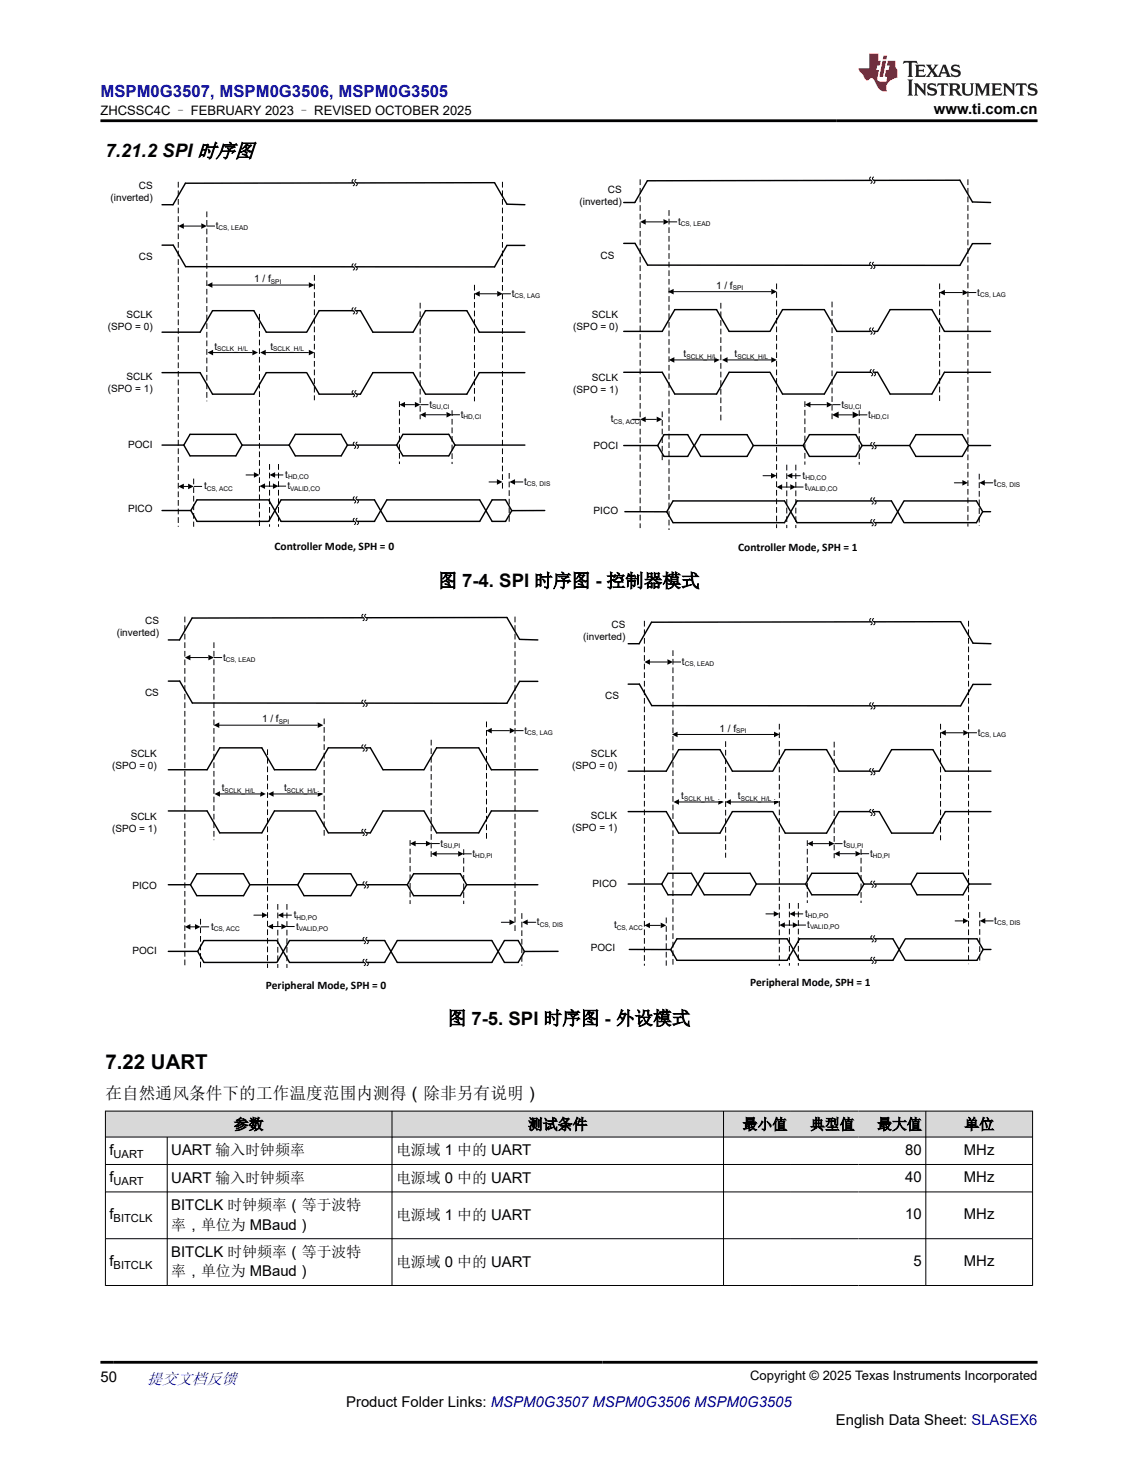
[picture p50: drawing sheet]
<svg xmlns="http://www.w3.org/2000/svg" width="216mm" height="279mm" viewBox="0 0 216 279" stroke-linecap="round" stroke-linejoin="round" font-family="sans-serif">
<defs><g id="words">
<text font-size="3.9" x="20" y="202.8">7.22 UART</text>
<g font-size="3.5">
<text x="20" y="29.8">7.21.2 SPI 时序图</text>
<text x="83.2" y="111.4">图 7-4. SPI 时序图 - 控制器模式</text>
<text x="84.9" y="194.4">图 7-5. SPI 时序图 - 外设模式</text>
</g>
<text font-size="3.2" fill="#00f" x="19.1" y="18.3">MSPM0G3507, MSPM0G3506, MSPM0G3505</text>
<text font-size="3.2" x="20" y="208.6">在自然通风条件下的工作温度范围内测得（除非另有说明）</text>
<text font-size="3" fill="#00f" x="27.9" y="262.4">提交文档反馈</text>
<g font-size="2.8">
<text x="177.2" y="21.7">www.ti.com.cn</text>
<text x="44.4" y="214.2">参数</text>
<text x="100.2" y="214.2">测试条件</text>
<text x="140.9" y="214.2">最小值</text>
<text x="153.7" y="214.2">典型值</text>
<text x="166.4" y="214.2">最大值</text>
<text x="183" y="214.2">单位</text>
<text x="20.8" y="219">f</text>
<text x="32.5" y="219.2">UART 输入时钟频率</text>
<text x="75.1" y="219.2">电源域 1 中的 UART</text>
<text x="171.7" y="219">80</text>
<text x="182.9" y="219">MHz</text>
<text x="20.8" y="224.2">f</text>
<text x="32.5" y="224.4">UART 输入时钟频率</text>
<text x="75.1" y="224.4">电源域 0 中的 UART</text>
<text x="171.7" y="224.2">40</text>
<text x="182.9" y="224.2">MHz</text>
<text x="20.8" y="231.3">f</text>
<text x="32.5" y="229.6">BITCLK 时钟频率（等于波特</text>
<text x="32.5" y="233.2">率，单位为 MBaud）</text>
<text x="75.1" y="231.4">电源域 1 中的 UART</text>
<text x="171.7" y="231.3">10</text>
<text x="182.9" y="231.3">MHz</text>
<text x="32.5" y="238.4">BITCLK 时钟频率（等于波特</text>
<text x="20.8" y="240.1">f</text>
<text x="32.5" y="242.1">率，单位为 MBaud）</text>
<text x="75.1" y="240.3">电源域 0 中的 UART</text>
<text x="173.3" y="240.1">5</text>
<text x="182.9" y="240.1">MHz</text>
<text x="19.1" y="262.1">50</text>
<text x="65.7" y="266.9">Product Folder Links: MSPM0G3507 MSPM0G3506 MSPM0G3505</text>
<text x="158.6" y="270.3">English Data Sheet: SLASEX6</text>
</g>
<g font-size="2.5">
<text x="19.1" y="21.8">ZHCSSC4C – FEBRUARY 2023 – REVISED OCTOBER 2025</text>
<text x="142.3" y="261.8">Copyright © 2025 Texas Instruments Incorporated</text>
</g>
<g font-size="2.2">
<text x="52.1" y="104.4">Controller Mode, SPH = 0</text>
<text x="140" y="104.4">Controller Mode, SPH = 1</text>
<text x="50.5" y="187.5">Peripheral Mode, SPH = 0</text>
<text x="142.4" y="186.9">Peripheral Mode, SPH = 1</text>
</g>
<g font-size="2.1">
<text x="21.6" y="219.6">UART</text>
<text x="21.6" y="224.8">UART</text>
<text x="21.6" y="231.8">BITCLK</text>
<text x="21.6" y="240.7">BITCLK</text>
</g>
<g font-size="1.9">
<text x="26.4" y="35.9">CS</text>
<text x="21" y="38.2">(inverted)</text>
<text x="109.9" y="38.9">(inverted)</text>
<text x="115.3" y="36.6">CS</text>
<text x="40.9" y="43.4">t</text>
<text x="128.6" y="42.7">t</text>
<text x="26.4" y="49.4">CS</text>
<text x="48.2" y="53.5">1 / f</text>
<text x="113.9" y="49">CS</text>
<text x="97.1" y="56.3">t</text>
<text x="135.8" y="54.8">1 / f</text>
<text x="185.4" y="56.1">t</text>
<text x="20.4" y="62.7">(SPO = 0)</text>
<text x="24" y="60.4">SCLK</text>
<text x="108.8" y="62.7">(SPO = 0)</text>
<text x="112.3" y="60.4">SCLK</text>
<text x="40.7" y="66.4">t</text>
<text x="51.3" y="66.3">t</text>
<text x="129.7" y="67.7">t</text>
<text x="139.4" y="67.7">t</text>
<text x="20.4" y="74.4">(SPO = 1)</text>
<text x="24" y="72.2">SCLK</text>
<text x="81.5" y="77.3">t</text>
<text x="108.8" y="74.5">(SPO = 1)</text>
<text x="112.3" y="72.3">SCLK</text>
<text x="159.6" y="77.3">t</text>
<text x="87.4" y="79.2">t</text>
<text x="115.9" y="80.1">t</text>
<text x="164.7" y="79.3">t</text>
<text x="24.3" y="85">POCI</text>
<text x="112.6" y="85.2">POCI</text>
<text x="38.7" y="92.8">t</text>
<text x="54.1" y="90.7">t</text>
<text x="54.5" y="92.8">t</text>
<text x="99.4" y="92">t</text>
<text x="152.3" y="90.8">t</text>
<text x="152.7" y="93">t</text>
<text x="188.6" y="92.2">t</text>
<text x="24.3" y="97.1">PICO</text>
<text x="112.6" y="97.5">PICO</text>
<text x="27.5" y="118.4">CS</text>
<text x="116" y="119.2">CS</text>
<text x="22.2" y="120.7">(inverted)</text>
<text x="42.3" y="125.3">t</text>
<text x="110.6" y="121.4">(inverted)</text>
<text x="129.4" y="126.1">t</text>
<text x="27.5" y="132.1">CS</text>
<text x="49.7" y="137">1 / f</text>
<text x="114.8" y="132.6">CS</text>
<text x="24.8" y="143.6">SCLK</text>
<text x="99.5" y="139.2">t</text>
<text x="112.1" y="143.6">SCLK</text>
<text x="136.5" y="138.8">1 / f</text>
<text x="185.5" y="139.6">t</text>
<text x="21.3" y="145.9">(SPO = 0)</text>
<text x="108.6" y="145.9">(SPO = 0)</text>
<text x="24.8" y="155.6">SCLK</text>
<text x="42.1" y="150.1">t</text>
<text x="53.9" y="150.1">t</text>
<text x="112.1" y="155.4">SCLK</text>
<text x="129.3" y="151.6">t</text>
<text x="140" y="151.6">t</text>
<text x="21.3" y="157.9">(SPO = 1)</text>
<text x="83.6" y="160.6">t</text>
<text x="108.6" y="157.7">(SPO = 1)</text>
<text x="160" y="160.6">t</text>
<text x="89.6" y="162.5">t</text>
<text x="165.1" y="162.5">t</text>
<text x="25.1" y="168.7">PICO</text>
<text x="112.4" y="168.2">PICO</text>
<text x="152.7" y="173.9">t</text>
<text x="40" y="176.4">t</text>
<text x="55.7" y="174.2">t</text>
<text x="56.2" y="176.3">t</text>
<text x="101.9" y="175.5">t</text>
<text x="116.5" y="176.1">t</text>
<text x="153.2" y="176">t</text>
<text x="188.6" y="175.2">t</text>
<text x="25.1" y="181">POCI</text>
<text x="112.1" y="180.4">POCI</text>
</g>
<g font-size="1.2">
<text x="41.5" y="43.7">CS, LEAD</text>
<text x="129.2" y="42.9">CS, LEAD</text>
<text x="51.4" y="53.8">SPI</text>
<text x="97.6" y="56.6">CS, LAG</text>
<text x="139" y="55">SPI</text>
<text x="185.9" y="56.3">CS, LAG</text>
<text x="41.2" y="66.6">SCLK_H/L</text>
<text x="51.8" y="66.6">SCLK_H/L</text>
<text x="130.2" y="68">SCLK_H/L</text>
<text x="139.9" y="68">SCLK_H/L</text>
<text x="82" y="77.6">SU,CI</text>
<text x="160.2" y="77.6">SU,CI</text>
<text x="87.9" y="79.5">HD,CI</text>
<text x="116.4" y="80.4">CS, ACC</text>
<text x="165.3" y="79.5">HD,CI</text>
<text x="39.2" y="93.1">CS, ACC</text>
<text x="54.6" y="90.9">HD,CO</text>
<text x="55.1" y="93">VALID,CO</text>
<text x="99.9" y="92.3">CS, DIS</text>
<text x="152.8" y="91.1">HD,CO</text>
<text x="153.2" y="93.2">VALID,CO</text>
<text x="189.1" y="92.4">CS, DIS</text>
<text x="42.8" y="125.6">CS, LEAD</text>
<text x="129.9" y="126.4">CS, LEAD</text>
<text x="52.9" y="137.2">SPI</text>
<text x="100" y="139.4">CS, LAG</text>
<text x="139.7" y="139">SPI</text>
<text x="186" y="139.8">CS, LAG</text>
<text x="42.6" y="150.3">SCLK_H/L</text>
<text x="54.4" y="150.3">SCLK_H/L</text>
<text x="129.8" y="151.9">SCLK_H/L</text>
<text x="140.5" y="151.9">SCLK_H/L</text>
<text x="84.1" y="160.8">SU,PI</text>
<text x="160.5" y="160.9">SU,PI</text>
<text x="90.2" y="162.8">HD,PI</text>
<text x="165.6" y="162.8">HD,PI</text>
<text x="40.6" y="176.6">CS, ACC</text>
<text x="56.3" y="174.4">HD,PO</text>
<text x="56.7" y="176.6">VALID,PO</text>
<text x="102.4" y="175.8">CS, DIS</text>
<text x="117" y="176.4">CS, ACC</text>
<text x="153.3" y="174.2">HD,PO</text>
<text x="153.7" y="176.3">VALID,PO</text>
<text x="189.2" y="175.5">CS, DIS</text>
</g>
</g></defs>
<g fill="none" stroke="#000" stroke-width=".27">
<path d="M30.7 38.8h2.1l2.4-4 58.6-.1 2.4 4 3.4 .1M30.7 46.5h2.2l2.3 4.1h58.6l2.4-4.1h3.4M40.3 58.9h7.9l2.3 4.1h7.6M40.3 58.9l-2.3 4.1h-7.3M60.5 58.9h7.9l2.3 4.1h7.6l2.4-4.1M60.5 58.9l-2.3 4.1M80.7 58.9h7.9l2.3 4.1h8.7M30.7 70.7h7.3l2.3 4.1h7.9l2.3-4.1h7.6M58.2 70.7l2.3 4.1M99.6 70.7h-8.7l-2.3 4.1h-7.9l-2.3-4.1h-7.7l-2.3 4.1h-7.9M30.7 84.4h4.2M30.7 96.8h5.5"/>
<path d="M34.9 84.4l1.1 2.1h8.7M36.2 96.8l1.2 2.1h13.5M44.7 82.4h-8.7l-1.1 2M44.8 82.4l1.1 2-1.1 2.1M46 84.4h8.9M50.9 94.8h-13.5l-1.2 2M51 94.8l2.3 4.1h17.8l2.3-4.1M51 98.9l2.3-4.1h17.8l2.3 4.1M56 82.4h8.7l1.2 2-1.2 2.1h-8.7l-1.2-2.1zM66 84.4h9.3M73.4 94.8h17.6l2.4 4.1h2.5l1.2-2M75.3 84.4l1.1 2.1h8.7l1.2-2.1"/>
<path d="M75.3 84.4l1.1-2h8.7l1.2 2M86.3 84.4h13.3M97.1 96.9l-1.2-2.1h-2.5l-2.4 4.1h-17.6M103.3 96.8l-6.2 .1"/>
</g>
<g fill="none" stroke="#fff" stroke-width=".2">
<path d="M20.5 35.7h8.5v1.6h-8.5zM20.5 48h8.5v1.6h-8.5zM40.9 41.6h7.1v2.6h-7.1zM97.1 54.9h7v1.6h-7zM20.1 60.2h8.9v1.6h-8.9zM20.1 71.9h8.9v1.6h-8.9zM81.5 76h7v1.6h-7zM87.4 77.9h7v1.6h-7zM21.9 95.8h7.1v1.6h-7.1zM22.7 82.8h6.3v3.2h-6.3zM38.7 91.5h7v1.6h-7zM54.1 89.3h7v1.6h-7z"/>
<path d="M54.5 91.4h7v1.6h-7zM99.4 90.6h7v1.6h-7z"/>
</g>
<path d="M33.8 34.5v65.4M95.3 34.5v58.6M39.2 40.1v36M49.2 59.5v40.4M79.7 57.4v22.1M90 54v22.1M75.8 76.1v11.9M85.8 77.8v10.2M36.7 90.8v9.1M51.1 88v11.9M52.8 88v11.9M96.6 89.7v9.8" fill="none" stroke="#000" stroke-width=".19" stroke-dasharray="1.1 .5" stroke-linecap="butt"/>
<g fill="none" stroke="#000" stroke-width=".19">
<path d="M34.8 42.9h3.4M39.2 42.9h1.6M90.9 55.7h3.4M95.4 55.7h1.5M76.7 76.8h2M79.8 76.8h1.5M80.7 78.7h4M85.7 78.7h1.6M34.8 92.3h.9M36.8 92.3h1.5M46.7 90.1h1.5M50.2 92.2h1.6"/>
<path d="M52.1 90.1h1.6M52.7 92.2h1.6M92.8 91.4h1.5M97.6 91.4h1.6"/>
</g>
<g fill="#000">
<path d="M33.8 42.9l1.1-.5v1zM38.2 42.4l1 .5-1 .5zM90 55.7l1-.5v1.1zM94.3 55.2l1.1 .5-1.1 .6zM75.8 76.8l1-.6v1.1zM78.7 76.2l1.1 .6-1.1 .5zM79.7 78.7l1.1-.6v1.1zM84.7 78.1l1.1 .6-1.1 .5zM33.8 92.3l1.1-.6v1.1zM35.7 91.7l1 .6-1 .5zM48.2 89.6l1 .5-1 .5zM49.2 92.2l1.1-.5v1z"/>
<path d="M51.8 91.7l1 .5-1 .5zM51.1 90.1l1.1-.5v1zM94.3 90.9l1 .5-1 .5zM96.7 91.4l1-.5v1z"/>
</g>
<path d="M67.1 98.6h.5l.3 .6h-.5z" fill-rule="evenodd" fill="#fff"/>
<path d="M67.2 98.9h.6" fill="none" stroke="#fff" stroke-width=".19"/>
<path d="M67.2 98.3l-.1 .1a.41 .41 0 0 0 .3 .6v.4l-.2 .1M67.8 98.3l-.2 .1a.41 .41 0 0 0 .3 .6v.4l-.1 .1" fill="none" stroke="#000" stroke-width=".19"/>
<path d="M67.1 94.5l.5 .1 .3 .5h-.5z" fill-rule="evenodd" fill="#fff"/>
<path d="M67.2 94.8h.6" fill="none" stroke="#fff" stroke-width=".19"/>
<path d="M67.2 94.2l-.1 .1a.41 .41 0 0 0 .3 .6v.4l-.2 .1M67.8 94.2l-.2 .1a.41 .41 0 0 0 .3 .6v.4l-.1 .1" fill="none" stroke="#000" stroke-width=".19"/>
<path d="M67.1 84.2h.5l.3 .6h-.5z" fill-rule="evenodd" fill="#fff"/>
<path d="M67.2 84.5h.6" fill="none" stroke="#fff" stroke-width=".19"/>
<path d="M67.2 83.9l-.1 .1a.41 .41 0 0 0 .3 .6v.3l-.2 .1M67.8 83.9l-.2 .1a.41 .41 0 0 0 .3 .6v.3l-.1 .1" fill="none" stroke="#000" stroke-width=".19"/>
<path d="M66.9 74.4h.5l.3 .6h-.5z" fill-rule="evenodd" fill="#fff"/>
<path d="M67 74.7h.5" fill="none" stroke="#fff" stroke-width=".19"/>
<path d="M67 74.1l-.2 .1a.41 .41 0 0 0 .4 .6v.4l-.2 .1M67.5 74.1l-.1 .1a.41 .41 0 0 0 .3 .6v.4l-.2 .1" fill="none" stroke="#000" stroke-width=".19"/>
<path d="M66.9 58.7h.5l.3 .6h-.5z" fill-rule="evenodd" fill="#fff"/>
<path d="M67 59h.5" fill="none" stroke="#fff" stroke-width=".19"/>
<path d="M67 58.4l-.2 .1a.41 .41 0 0 0 .4 .6v.3l-.2 .2M67.5 58.4l-.1 .1a.41 .41 0 0 0 .3 .6v.3l-.2 .2" fill="none" stroke="#000" stroke-width=".19"/>
<path d="M66.9 50.3l.5 .1 .3 .5h-.5z" fill-rule="evenodd" fill="#fff"/>
<path d="M67 50.6h.5" fill="none" stroke="#fff" stroke-width=".19"/>
<path d="M67 50l-.2 .2a.41 .41 0 0 0 .4 .5v.4l-.2 .1M67.5 50l-.1 .2a.41 .41 0 0 0 .3 .5v.4l-.2 .1" fill="none" stroke="#000" stroke-width=".19"/>
<path d="M66.9 34.4h.5l.3 .6h-.5z" fill-rule="evenodd" fill="#fff"/>
<path d="M67 34.6h.5" fill="none" stroke="#fff" stroke-width=".19"/>
<g fill="none" stroke="#000" stroke-width=".19">
<path d="M67 34.1l-.2 .1a.41 .41 0 0 0 .4 .6v.3l-.2 .1M67.5 34.1l-.1 .1a.41 .41 0 0 0 .3 .6v.3l-.2 .1M40.2 54.1h18.4M122.4 42.1h3.5M126.9 42.1h1.6M179.2 55.5h3.4M183.7 55.5h1.5M40.3 66.9h7.6M50.3 66.9h8.3M119.9 79.5h1.6M122.4 79.6h2.2M153.7 76.8h3.2"/>
<path d="M157.9 76.8h1.6M159 78.7h2.8M163 78.7h1.6M144.8 90.2h1.5M148.3 92.4h1.6M150.2 90.2h1.6M150.9 92.4h1.5M181.1 91.6h1.5M186.7 91.6h1.7"/>
</g>
<g fill="#000">
<path d="M39.2 54.1l1.1-.6v1.1zM58.6 53.5l1 .6-1 .5zM121.4 42.1l1.1-.5v1zM125.9 41.6l1 .5-1 .5zM178.2 55.5l1.1-.5v1zM182.6 55l1.1 .5-1.1 .5zM39.4 66.9l1-.6v1.1zM47.9 66.3l1 .6-1 .5zM49.4 66.9l1-.6v1.1zM58.6 66.3l1 .6-1 .5zM124.6 79l1 .6-1 .5zM152.7 76.8l1.1-.6v1.1z"/>
<path d="M156.9 76.2l1 .6-1 .5zM157.9 78.7l1.2-.6v1.2zM161.8 78.1l1.2 .6-1.2 .6zM121.4 79.6l1.1-.6v1.1zM146.3 89.7l1 .5-1 .6zM147.3 92.4l1.1-.5v1zM149.9 91.9l1.1 .5-1.1 .5zM149.3 90.2l1-.5v1.1zM182.6 91.1l1 .5-1 .5zM185.8 91.6l1-.5v1z"/>
</g>
<g fill="none" stroke="#000" stroke-width=".19" stroke-dasharray="1.1 .5" stroke-linecap="butt">
<path d="M121.4 34v66.2M126.9 39.9v60.6M183.6 34v65.9M59.6 52.2v23.7M147.3 53.8v46.4M157.9 57.2v22.4M178.3 53.8v22.3M125.6 78v9.3M152.7 76.1v12M163 77.8v10.3M149.3 88.1v12.1M151 88.1v12.1"/>
<path d="M185.8 89.9v9.8"/>
</g>
<path d="M107.9 36.2h10.1v1.9h-10.1zM48.2 52.2h7.1v1.5h-7.1zM102.9 47.7h13.7v1.6h-13.7zM128.6 41h7.1v2.1h-7.1zM185.4 54.7h7.1v1.6h-7.1zM40.7 65h6.7v1.6h-6.7zM51.3 64.9h6.5v1.6h-6.5zM159.6 76h7.1v1.6h-7.1zM164.7 77.9h7.1v1.6h-7.1zM152.3 89.4h7.1v1.6h-7.1zM152.7 91.6h7.1v1.6h-7.1zM188.6 90.8h7.1v1.6h-7.1z" fill="none" stroke="#fff" stroke-width=".2"/>
<g fill="none" stroke="#000" stroke-width=".27">
<path d="M187.9 38.4l-3.4-.1-2.4-4.1-59.3 .1-2.4 4.1h-2.1M118.3 46.2h2.2l2.4 4.1h59.2l2.4-4.1h3.4M118.3 62.9h7.3l2.4-4.2h7.9l2.4 4.2h7.7M118.3 70.6h7.3l2.4 4.1h7.9l2.4-4.1h7.7M146.1 70.6l2.4 4.1h7.9l2.4-4.1h7.6M166.4 62.9h-7.6l-2.4-4.2h-7.9l-2.4 4.2M166.5 70.6l2.4 4.1h7.9l2.4-4.1h8.7M187.9 62.9h-8.7l-2.4-4.2h-7.9l-2.4 4.2M118.3 84.5h6.5M118.5 97.1h8M126.5 97.1l1.2 2h21.1l2.4-4.1h17.9l2.4 4.1M131.7 84.5l1.2-2.1h8.8l1.2 2.1"/>
<path d="M142.9 84.5h9.4M142.9 84.5l-1.2 2.1h-8.8l-1.2-2.1M153.6 82.4h8.8l1.2 2.1-1.2 2.1h-8.8l-1.2-2.1zM163.6 84.5h8.9M171.5 95l-2.4 4.1h-17.9l-2.4-4.1h-21.1l-1.2 2.1M171.6 95h13.7l1.1 2.1M173.8 82.4h8.8l1.2 2.1-1.2 2.1h-8.8l-1.2-2.1zM183.8 84.5h4.1M186.4 97.1h1.5M186.4 97.1l-1.2 2h-13.6"/>
</g>
<path d="M165.3 98.8l.5 .1 .3 .6h-.5z" fill-rule="evenodd" fill="#fff"/>
<path d="M165.4 99.1h.6" fill="none" stroke="#fff" stroke-width=".19"/>
<path d="M165.4 98.5l-.1 .2a.41 .41 0 0 0 .3 .6v.3l-.2 .1M166 98.5l-.2 .2a.41 .41 0 0 0 .3 .6v.3l-.1 .1" fill="none" stroke="#000" stroke-width=".19"/>
<path d="M165.3 94.7h.5l.3 .6h-.5z" fill-rule="evenodd" fill="#fff"/>
<path d="M165.4 95h.6" fill="none" stroke="#fff" stroke-width=".19"/>
<path d="M165.4 94.4l-.1 .1a.41 .41 0 0 0 .3 .6v.4l-.2 .1M166 94.4l-.2 .1a.41 .41 0 0 0 .3 .6v.4l-.1 .1" fill="none" stroke="#000" stroke-width=".19"/>
<path d="M165.3 84.2l.5 .1 .3 .6h-.5z" fill-rule="evenodd" fill="#fff"/>
<path d="M165.4 84.5h.6" fill="none" stroke="#fff" stroke-width=".19"/>
<path d="M165.4 83.9l-.1 .2a.41 .41 0 0 0 .3 .6v.3l-.2 .1M166 83.9l-.2 .2a.41 .41 0 0 0 .3 .6v.3l-.1 .1" fill="none" stroke="#000" stroke-width=".19"/>
<path d="M165.2 70.4h.5l.3 .6h-.5z" fill-rule="evenodd" fill="#fff"/>
<path d="M165.3 70.7h.5" fill="none" stroke="#fff" stroke-width=".19"/>
<path d="M165.3 70.1l-.2 .1a.41 .41 0 0 0 .4 .6v.4l-.2 .1M165.8 70.1l-.1 .1a.41 .41 0 0 0 .3 .6v.4l-.2 .1" fill="none" stroke="#000" stroke-width=".19"/>
<path d="M165 62.5h.6l.3 .6h-.5z" fill-rule="evenodd" fill="#fff"/>
<path d="M165.2 62.8h.5" fill="none" stroke="#fff" stroke-width=".19"/>
<path d="M165.2 62.2l-.2 .1a.41 .41 0 0 0 .4 .6v.4l-.2 .1M165.7 62.2l-.1 .1a.41 .41 0 0 0 .3 .6v.4l-.2 .1" fill="none" stroke="#000" stroke-width=".19"/>
<path d="M165 50l.6 .1 .3 .6h-.5z" fill-rule="evenodd" fill="#fff"/>
<path d="M165.2 50.3h.5" fill="none" stroke="#fff" stroke-width=".19"/>
<path d="M165.2 49.7l-.2 .2a.41 .41 0 0 0 .4 .6v.3l-.2 .1M165.7 49.7l-.1 .2a.41 .41 0 0 0 .3 .6v.3l-.2 .1" fill="none" stroke="#000" stroke-width=".19"/>
<path d="M165 33.9h.6l.3 .6h-.5z" fill-rule="evenodd" fill="#fff"/>
<path d="M165.2 34.2h.5" fill="none" stroke="#fff" stroke-width=".19"/>
<g fill="none" stroke="#000" stroke-width=".19">
<path d="M165.2 33.6l-.2 .1a.41 .41 0 0 0 .4 .6v.4l-.2 .1M165.7 33.6l-.1 .1a.41 .41 0 0 0 .3 .6v.4l-.2 .1M127.7 55.3h18.6M127.8 68.3h7.7M137.9 68.3h8.4M36 124.7h3.5M40.6 124.7h1.6M93.2 138.6h3.5M97.8 138.6h1.5M36 175.8h1M38.1 175.8h1.6M48.2 173.6h1.5"/>
<path d="M51.7 175.7h1.7M53.7 173.6h1.6M54.3 175.7h1.6M78.8 160h2M81.9 160h1.5M82.8 162h4.1M87.9 162h1.6M95.1 174.9h1.6M100 174.9h1.7"/>
</g>
<g fill="none" stroke="#000" stroke-width=".27">
<path d="M126 82.4h4.5l1.2 2.1-1.2 2.1h-4.5l-1.2-2.1zM31.9 121.4h2.2l2.3-4.2 59.8-.1 2.4 4.2 3.4 .1M31.9 129.2h2.2l2.4 4.1M36.5 133.3l59.7 .1M102 129.2h-3.4l-2.4 4.2M31.9 146h7.4l2.4-4.1h8l2.4 4.1h7.7M31.9 153.8h7.4l2.4 4.2h8l2.4-4.2h7.7M59.9 153.8l2.4 4.2h8l2.4-4.2h7.7M80.4 146h-7.7l-2.4-4.1h-8l-2.4 4.1M80.4 153.8l2.4 4.2h8l2.4-4.2h8.8M102 146h-8.8l-2.4-4.1h-8l-2.4 4.1M31.9 167.8h4.2"/>
<path d="M37.3 165.7h8.9l1.2 2.1-1.2 2.1h-8.9l-1.2-2.1zM47.5 167.8h9M52.4 178.4h-13.7l-1.2 2.1M52.5 178.4l2.4 4.2h18.1l2.4-4.2h17.9l2.4 4.2h2.6l1.2-2.1M57.7 165.7h8.8l1.2 2.1-1.2 2.1h-8.8l-1.2-2.1zM67.8 167.8h9.5M73 178.4l2.4 4.2h17.9l2.4-4.2h2.6l1.2 2.1M73 178.4h-18.1l-2.4 4.2M77.3 167.8l1.2-2.1h8.8l1.2 2.1M88.5 167.8h13.5M88.5 167.8l-1.2 2.1h-8.8l-1.2-2.1M31.9 180.5h5.6"/>
<path d="M37.5 180.5l1.2 2.1h13.7M105.9 180.5h-6.4"/>
</g>
<g fill="none" stroke="#fff" stroke-width=".2">
<path d="M135.8 53.4h7.1v1.6h-7.1zM103.9 60.2h13.4v1.6h-13.4zM103.9 72h13.4v1.6h-13.4zM129.7 66.4h7v1.6h-7zM139.4 66.4h6.5v1.6h-6.5zM107.7 96.1h9.6v1.7h-9.6zM110.9 83.1h6.4v3.2h-6.4zM20.1 118.2h10.1v1.6h-10.1zM23.1 130.7h7.1v1.6h-7.1zM42.3 123.4h7.2v2.7h-7.2zM99.5 137.8h7.1v1.6h-7.1zM83.6 159.2h7.1v1.6h-7.1z"/>
<path d="M40 175h7.2v1.6h-7.2zM55.7 172.8h7.2v1.6h-7.2zM56.2 174.9h7.1v1.7h-7.1zM89.6 161.1h7.2v1.7h-7.2zM101.9 174.1h7.1v1.6h-7.1z"/>
</g>
<g fill="#000">
<path d="M126.7 55.3l1.1-.5v1zM146.3 54.8l1.1 .5-1.1 .5zM126.9 68.3l1-.6v1.1zM135.5 67.7l1 .6-1 .5zM137 68.3l1-.6v1.1zM146.3 67.7l1.1 .6-1.1 .5zM35.1 124.7l1-.5v1.1zM39.5 124.2l1.1 .5-1.1 .6zM92.2 138.6l1.1-.5v1zM96.7 138.1l1.1 .5-1.1 .5zM80.8 159.5l1.1 .5-1.1 .5zM35.1 175.8l1-.5v1z"/>
<path d="M37 175.3l1 .5-1 .5zM49.7 173.1l1.1 .5-1.1 .5zM50.8 175.7l1-.5v1.1zM53.4 175.2l1 .5-1 .6zM52.7 173.6l1.1-.5v1zM77.8 160l1.1-.5v1zM81.8 162l1.1-.6v1.1zM86.9 161.4l1.1 .6-1.1 .5zM96.7 174.4l1 .5-1 .6zM99.1 174.9l1-.5v1.1z"/>
</g>
<g fill="none" stroke="#000" stroke-width=".19" stroke-dasharray="1.1 .5" stroke-linecap="butt">
<path d="M136.8 57.4v22.4M35.1 117v66.6M97.7 117v59.7M40.6 121.8v37.6M92.3 136.9v22.5M50.8 142.1v41.5M77.8 159.4v12.1M81.8 140.3v22.5M38 174.3v9.3M52.7 171.5v12.1M54.4 171.5v12.1M88 161.1v10.4"/>
<path d="M99 173.2v10"/>
</g>
<path d="M68.9 182.3h.6l.3 .6h-.5z" fill-rule="evenodd" fill="#fff"/>
<path d="M69.1 182.6h.5" fill="none" stroke="#fff" stroke-width=".19"/>
<path d="M69.1 182l-.2 .1a.42 .42 0 0 0 .4 .6v.3l-.2 .2M69.6 182l-.1 .1a.42 .42 0 0 0 .3 .6v.3l-.2 .2" fill="none" stroke="#000" stroke-width=".19"/>
<path d="M68.9 178.1h.6l.3 .6h-.5z" fill-rule="evenodd" fill="#fff"/>
<path d="M69.1 178.4h.5" fill="none" stroke="#fff" stroke-width=".19"/>
<path d="M69.1 177.8l-.2 .1a.42 .42 0 0 0 .4 .6v.4l-.2 .1M69.6 177.8l-.1 .1a.42 .42 0 0 0 .3 .6v.4l-.2 .1" fill="none" stroke="#000" stroke-width=".19"/>
<path d="M68.9 167.5l.6 .1 .3 .6h-.5z" fill-rule="evenodd" fill="#fff"/>
<path d="M69.1 167.8h.5" fill="none" stroke="#fff" stroke-width=".19"/>
<path d="M69.1 167.2l-.2 .2a.42 .42 0 0 0 .4 .6v.3l-.2 .1M69.6 167.2l-.1 .2a.42 .42 0 0 0 .3 .6v.3l-.2 .1" fill="none" stroke="#000" stroke-width=".19"/>
<path d="M68.7 157.6h.5l.4 .6h-.5z" fill-rule="evenodd" fill="#fff"/>
<path d="M68.9 157.9h.5" fill="none" stroke="#fff" stroke-width=".19"/>
<path d="M68.9 157.3l-.2 .1a.42 .42 0 0 0 .3 .6v.4l-.1 .1M69.4 157.3l-.2 .1a.42 .42 0 0 0 .4 .6v.4l-.2 .1" fill="none" stroke="#000" stroke-width=".19"/>
<path d="M68.7 141.6h.5l.4 .6h-.5z" fill-rule="evenodd" fill="#fff"/>
<path d="M68.9 141.9h.5" fill="none" stroke="#fff" stroke-width=".19"/>
<path d="M68.9 141.3l-.2 .1a.42 .42 0 0 0 .3 .6v.4l-.1 .1M69.4 141.3l-.2 .1a.42 .42 0 0 0 .4 .6v.4l-.2 .1" fill="none" stroke="#000" stroke-width=".19"/>
<path d="M68.7 133.1h.5l.4 .6h-.5z" fill-rule="evenodd" fill="#fff"/>
<path d="M68.9 133.4h.5" fill="none" stroke="#fff" stroke-width=".19"/>
<path d="M68.9 132.8l-.2 .1a.42 .42 0 0 0 .3 .6v.4l-.1 .1M69.4 132.8l-.2 .1a.42 .42 0 0 0 .4 .6v.4l-.2 .1" fill="none" stroke="#000" stroke-width=".19"/>
<path d="M68.7 116.8l.5 .1 .4 .5h-.5z" fill-rule="evenodd" fill="#fff"/>
<path d="M68.9 117.1h.5" fill="none" stroke="#fff" stroke-width=".19"/>
<g fill="none" stroke="#000" stroke-width=".19">
<path d="M68.9 116.5l-.2 .1a.42 .42 0 0 0 .3 .6v.4l-.1 .1M69.4 116.5l-.2 .1a.42 .42 0 0 0 .4 .6v.4l-.2 .1M41.5 137.6h18.8M123.2 125.6h3.4M127.7 125.6h1.5M179.3 139h3.5M183.8 139h1.5M41.6 150.6h7.8M51.8 150.6h8.5M123.2 175.5h2.1M145.3 173.3h1.5M148.8 175.5h1.6"/>
<path d="M150.7 173.3h1.6M151.4 175.5h1.5M154.1 160h3.2M158.3 160h1.6M159.2 161.9h3.1M163.4 161.9h1.5M181.2 174.7h1.5M186.8 174.7h1.6"/>
</g>
<g fill="none" stroke="#fff" stroke-width=".2">
<path d="M110.2 118.9h8.5v1.6h-8.5zM49.7 135.6h7.2v1.6h-7.2zM111.8 131.3h5.6v1.5h-5.6zM129.4 124.5h7v2.1h-7zM185.5 138.2h7v1.6h-7zM20.1 155.4h9.6v1.6h-9.6zM20.3 143.4h9.5v1.6h-9.5zM42.1 148.7h7.3v1.6h-7.3zM53.9 148.7h7.7v1.6h-7.7zM160 159.2h7v1.6h-7zM20.1 179.6h9.6v1.7h-9.6zM23.3 166.5h6.4v3.2h-6.4z"/>
<path d="M152.7 172.6h7v1.5h-7zM153.2 174.7h7v1.6h-7zM165.1 161.1h7v1.6h-7zM188.6 173.9h7v1.6h-7z"/>
</g>
<g fill="#000">
<path d="M40.5 137.6l1.1-.6v1.1zM60.3 137l1 .6-1 .5zM122.3 125.6l1-.6v1.1zM126.6 125l1.1 .6-1.1 .5zM178.4 139l1-.5v1zM182.8 138.5l1 .5-1 .5zM40.7 150.6l1-.5v1zM49.4 150.1l1 .5-1 .5zM50.9 150.6l1-.5v1zM60.3 150.1l1 .5-1 .5zM157.3 159.5l1 .5-1 .5zM122.3 175.5l1-.5v1.1z"/>
<path d="M125.3 175l1.1 .5-1.1 .6zM146.8 172.8l1.1 .5-1.1 .6zM147.9 175.5l1-.6v1.1zM150.4 174.9l1.1 .6-1.1 .5zM149.8 173.3l1-.5v1.1zM153.2 160l1-.5v1zM158.3 161.9l1-.5v1.1zM162.3 161.4l1.1 .5-1.1 .6zM182.7 174.2l1.1 .5-1.1 .5zM185.9 174.7l1-.5v1z"/>
</g>
<g fill="none" stroke="#000" stroke-width=".19" stroke-dasharray="1.1 .5" stroke-linecap="butt">
<path d="M122.3 117.8v65.4M183.8 117.8v65.1M61.5 136.3v22.5M127.7 123.4v59.6M147.9 137.3v45.9M178.4 137.3v22.1M153.2 159.4v11.9M158.3 140.7v22.1M126.4 174v9.2M149.8 171.3v11.9M151.5 171.3v11.9M163.4 161.1v10.2"/>
<path d="M185.9 173v9.7"/>
</g>
<g fill="none" stroke="#000" stroke-width=".27">
<path d="M119.2 129.8h2.1l2.4 4 58.5 .1 2.4-4.1h3.4M119.2 122.1h2.1l2.3-4.1 58.6-.1 2.4 4.1 3.4 .1M119.2 146.3h7.2l2.4-4.1h7.8l2.3 4.1h7.6M119.2 153.9h7.2l2.4 4.1h7.8l2.3-4.1h7.6M146.6 153.9l2.4 4.1h7.8l2.4-4.1h7.6M166.8 146.3h-7.6l-2.4-4.1h-7.8l-2.4 4.1M166.8 153.9l2.4 4.1h7.8l2.3-4.1h8.7M188 146.3h-8.7l-2.3-4.1h-7.8l-2.4 4.1M128.4 178.1h20.9M133.6 169.7h8.7M133.6 165.6h8.7M142.3 165.6l1.2 2.1"/>
<path d="M143.5 167.7h9.2M143.5 167.7l-1.2 2M149.3 178.1l2.4 4.1M154 165.6h8.7l1.2 2.1-1.2 2h-8.7l-1.2-2zM163.9 167.7h8.8M171.8 178.1l-2.4 4.1M171.9 178.1h13.5l1.1 2M174 165.6h8.7l1.2 2.1-1.2 2h-8.7l-1.2-2zM183.9 167.7h4.1M128.4 182.2h20.9M149.3 182.2l2.4-4.1h17.7l2.4 4.1M151.7 182.2h17.7"/>
<path d="M171.9 182.2h13.4M186.5 180.1h1.5M186.5 180.1l-1.2 2.1"/>
</g>
<path d="M165.3 181.9h.5l.3 .6h-.5z" fill-rule="evenodd" fill="#fff"/>
<path d="M165.4 182.2h.6" fill="none" stroke="#fff" stroke-width=".19"/>
<path d="M165.4 181.6l-.1 .1a.41 .41 0 0 0 .3 .6v.3l-.2 .1M166 181.6l-.2 .1a.41 .41 0 0 0 .4 .6v.3l-.2 .1" fill="none" stroke="#000" stroke-width=".19"/>
<path d="M165.3 177.8h.5l.3 .6h-.5z" fill-rule="evenodd" fill="#fff"/>
<path d="M165.4 178.1h.6" fill="none" stroke="#fff" stroke-width=".19"/>
<path d="M165.4 177.5l-.1 .1a.41 .41 0 0 0 .3 .6v.4l-.2 .1M166 177.5l-.2 .1a.41 .41 0 0 0 .4 .6v.4l-.2 .1" fill="none" stroke="#000" stroke-width=".19"/>
<path d="M165.3 167.4l.5 .1 .3 .5h-.5z" fill-rule="evenodd" fill="#fff"/>
<path d="M165.4 167.7h.6" fill="none" stroke="#fff" stroke-width=".19"/>
<path d="M165.4 167.1l-.1 .1a.41 .41 0 0 0 .3 .6v.4l-.2 .1M166 167.1l-.2 .1a.41 .41 0 0 0 .4 .6v.4l-.2 .1" fill="none" stroke="#000" stroke-width=".19"/>
<path d="M165.1 153.8l.5 .1 .3 .5h-.5z" fill-rule="evenodd" fill="#fff"/>
<path d="M165.2 154.1h.5" fill="none" stroke="#fff" stroke-width=".19"/>
<path d="M165.2 153.5l-.1 .1a.41 .41 0 0 0 .3 .6v.4l-.2 .1M165.7 153.5l-.1 .1a.41 .41 0 0 0 .3 .6v.4l-.2 .1" fill="none" stroke="#000" stroke-width=".19"/>
<path d="M165.1 146.1h.5l.3 .6h-.5z" fill-rule="evenodd" fill="#fff"/>
<path d="M165.2 146.4h.5" fill="none" stroke="#fff" stroke-width=".19"/>
<path d="M165.2 145.8l-.1 .1a.41 .41 0 0 0 .3 .6v.4l-.2 .1M165.7 145.8l-.1 .1a.41 .41 0 0 0 .3 .6v.4l-.2 .1" fill="none" stroke="#000" stroke-width=".19"/>
<path d="M165.1 133.6h.5l.3 .6h-.5z" fill-rule="evenodd" fill="#fff"/>
<path d="M165.2 133.9h.5" fill="none" stroke="#fff" stroke-width=".19"/>
<path d="M165.2 133.3l-.1 .1a.41 .41 0 0 0 .3 .6v.4l-.2 .1M165.7 133.3l-.1 .1a.41 .41 0 0 0 .3 .6v.4l-.2 .1" fill="none" stroke="#000" stroke-width=".19"/>
<path d="M165.1 117.6l.5 .1 .3 .5h-.5z" fill-rule="evenodd" fill="#fff"/>
<path d="M165.2 117.9h.5" fill="none" stroke="#fff" stroke-width=".19"/>
<path d="M165.2 117.3l-.1 .1a.41 .41 0 0 0 .3 .6v.4l-.2 .1M165.7 117.3l-.1 .1a.41 .41 0 0 0 .3 .6v.4l-.2 .1M128.5 139.3h18.3M128.7 152.1h7.6M138.6 152.1h8.2" fill="none" stroke="#000" stroke-width=".19"/>
<path d="M119.2 167.7h6.3M125.5 167.7l1.2 2h4.5l1.2-2M125.6 167.7l1.1-2.1h4.5l1.2 2.1M128.4 178.1l-1.2 2M133.6 165.6l-1.2 2.1 1.2 2M119.4 180.1h7.8M127.2 180.1l1.2 2.1" fill="none" stroke="#000" stroke-width=".27"/>
<path d="M136.5 137.4h7v1.6h-7zM107.7 143.4h9.4v1.6h-9.4zM107.7 155.2h9.4v1.6h-9.4zM129.3 150.2h7.9v1.6h-7.9zM140 150.2h7.6v1.6h-7.6zM107.3 179h9.4v1.6h-9.4zM110.8 166.1h6.3v3.2h-6.3z" fill="none" stroke="#fff" stroke-width=".2"/>
<path d="M127.5 139.3l1-.5v1zM146.8 138.8l1.1 .5-1.1 .5zM127.8 152.1l1-.5v1zM136.3 151.6l1 .5-1 .5zM137.6 152.1l1.1-.5v1zM146.8 151.6l1.1 .5-1.1 .5z" fill="#000"/>
<path d="M137.7 140.6v22.1" fill="none" stroke="#000" stroke-width=".19" stroke-dasharray="1.1 .5" stroke-linecap="butt"/>
<g fill="#d8d8d8">
<path d="M20 210.8h175.9v4.9h-175.9z" fill-rule="evenodd"/>
<path d="M20.1 210.8h54.2v4.8h-54.2z" fill-rule="evenodd"/>
<path d="M74.4 210.8h62.8v4.8h-62.8z" fill-rule="evenodd"/>
<path d="M137.3 210.8h12.8v4.8h-12.8z" fill-rule="evenodd"/>
<path d="M150.1 210.8h12.8v4.8h-12.8z" fill-rule="evenodd"/>
<path d="M162.9 210.8h12.7v4.8h-12.7z" fill-rule="evenodd"/>
<path d="M175.7 210.8h20.1v4.8h-20.1z" fill-rule="evenodd"/>
</g>
<path d="M19.9 210.8h176.1M19.9 215.7h176.1M20 210.7v33.2M31.7 215.7v28.2M74.4 210.7v33.2M137.3 210.7v33.2M175.6 210.7v33.2M195.9 210.7v33.2M19.9 220.9h176.1M19.9 226.1h176.1M19.9 235h176.1M19.9 243.8h176.1" fill="none" stroke="#000" stroke-width=".19"/>
<path d="M171.5 11.6l-.2 .5a.81 .81 0 0 1 1.1-.1v2.2l-.2 .4h1l-.2-.4v-2.2a.95 .95 0 0 1 1.1 .1l-.2-.5zM173.6 12.3l.2 .4v1.5l-.2 .4h1.9l.1-.6a1.17 1.17 0 0 1-1.3 .3v-.8h.6l.4 .2v-.7l-.4 .2h-.6v-.5l.2-.2a1 1 0 0 1 1 .3l-.1-.5zM175.7 12.3l.9 1.1-1 1.2h.9l-.2-.2 .5-.8 .4 .8-.2 .2h1.6l-.2-.2 .2-.5h.9l.1 .5-.1 .2h.9l-.2-.3-.8-2h-.5l-.9 2.2-.9-1.1 .9-1.1h-.8l.2 .2-.4 .6-.4-.6 .2-.2zM179 12.7l.4 1h-.7zM180.7 12.4a.65 .65 0 0 0-.2 .7 .65 .65 0 0 0 .6 .5l.6 .1 .1 .3a.79 .79 0 0 1-.7 .4 .79 .79 0 0 1-.7-.5l.1 .7 .2-.1a.93 .93 0 0 0 1.1 .1 .93 .93 0 0 0 .4-1 1.46 1.46 0 0 0-1.2-.6l-.1-.3a1.09 1.09 0 0 1 1.2 .2l-.2-.6-.1 .1-.5-.2zM172.2 15.1l.2 .4v2.2l-.2 .4h1l-.2-.4v-2.2l.2-.4zM173.4 15.8l.2 .4v1.5l-.2 .4h.8l-.3-.4 .1-1.3 1.6 1.8v-2l.2-.4h-.7l.1 .2 .1 1.1-1.2-1.3zM176.2 15.9a.65 .65 0 0 0-.2 .8 .65 .65 0 0 0 .6 .4l.6 .2 .1 .2a.79 .79 0 0 1-.7 .4 .79 .79 0 0 1-.7-.5l.1 .7 .2-.1a.93 .93 0 0 0 1.1 .1 .93 .93 0 0 0 .4-.9 1.46 1.46 0 0 0-1.2-.6l-.1-.4a1.09 1.09 0 0 1 1.2 .2l-.1-.6-.2 .1-.5-.1zM177.9 15.8l-.1 .6a.63 .63 0 0 1 .8-.3v1.6l-.3 .4h1l-.2-.4v-1.6a.66 .66 0 0 1 .8 .3l-.1-.6zM180 15.8l.2 .4v1.5l-.2 .4h1l-.2-.2-.1-.7h.5l.1 .2a.79 .79 0 0 0 1.2 .6l-1-.9a.61 .61 0 0 0 .6-.6 .61 .61 0 0 0-.5-.7zM180.8 16.1h.1a.47 .47 0 0 1 .5 .1 .47 .47 0 0 1 .1 .5l-.1 .1-.7 .1zM182.3 15.8l.2 .2a2.27 2.27 0 0 0 .4 2 1.04 1.04 0 0 0 1.7-.7v-1.3l.2-.2h-.8l.2 .4v1.1a.6 .6 0 0 1-.6 .6 .6 .6 0 0 1-.6-.6v-1.1l.3-.4zM184.9 15.8l.2 .4v1.5l-.2 .4h.8l-.3-.4v-1.4l.9 1.9 .9-1.9v1.4l-.3 .4h1l-.2-.4v-1.5l.2-.4h-.8l-.7 1.5-.6-1.5zM188.1 15.8l.2 .4v1.5l-.2 .4h1.9l.1-.6a1.17 1.17 0 0 1-1.3 .3v-.8h.6l.4 .2v-.6l-.4 .2h-.6v-.6l.2-.1a1.01 1.01 0 0 1 1 .3l-.1-.6zM190.2 15.8l.3 .4v1.5l-.3 .4h.8l-.2-.4v-1.3l1.6 1.8v-2l.2-.4h-.7l.2 .2v1.1l-1.2-1.3zM192.8 15.8l-.1 .6a.63 .63 0 0 1 .8-.3v1.6l-.3 .4h1l-.2-.4v-1.6a.66 .66 0 0 1 .8 .3l-.1-.6zM195.2 15.9a.65 .65 0 0 0-.2 .8 .65 .65 0 0 0 .6 .4l.6 .2 .2 .2a.79 .79 0 0 1-.7 .4 .79 .79 0 0 1-.7-.5l.1 .7 .2-.1a.93 .93 0 0 0 1 .1 .93 .93 0 0 0 .5-.9 1.46 1.46 0 0 0-1.3-.6v-.4a1.09 1.09 0 0 1 1.2 .2l-.2-.6-.2 .1-.5-.1z" fill="#231f20"/>
<path d="M164.9 10.2v2.8h-2l.1 .3 .8 1a.95 .95 0 0 0 1 .9 .59 .59 0 0 1 .5-.4 .59 .59 0 0 1 .5 .4l.4 .7a1.59 1.59 0 0 0 2.1 1.4 1.61 1.61 0 0 1 1-2.3l1-.3-.1-1.5a1.59 1.59 0 0 1-.3-1.7h-1.5l-.2 .9h.6l-.2 .9h-.5l-.2 1v.2l.4 .1-.1 .9h-.7a.73 .73 0 0 1-1-.7l.3-1.5h-.5l.1-.9h.5l.2-.9h-.5v-1.3zM167.4 11.5l-.6 3.1h.7l.6-3.1zM167.6 10.6l-.1 .6h.7l.1-.6z" fill="#ed1c24"/>
<path d="M19.1 22.9h177.8M19.1 258.4h177.8" fill="none" stroke="#000" stroke-width=".53"/>
<use href="#words"/>
</svg>
